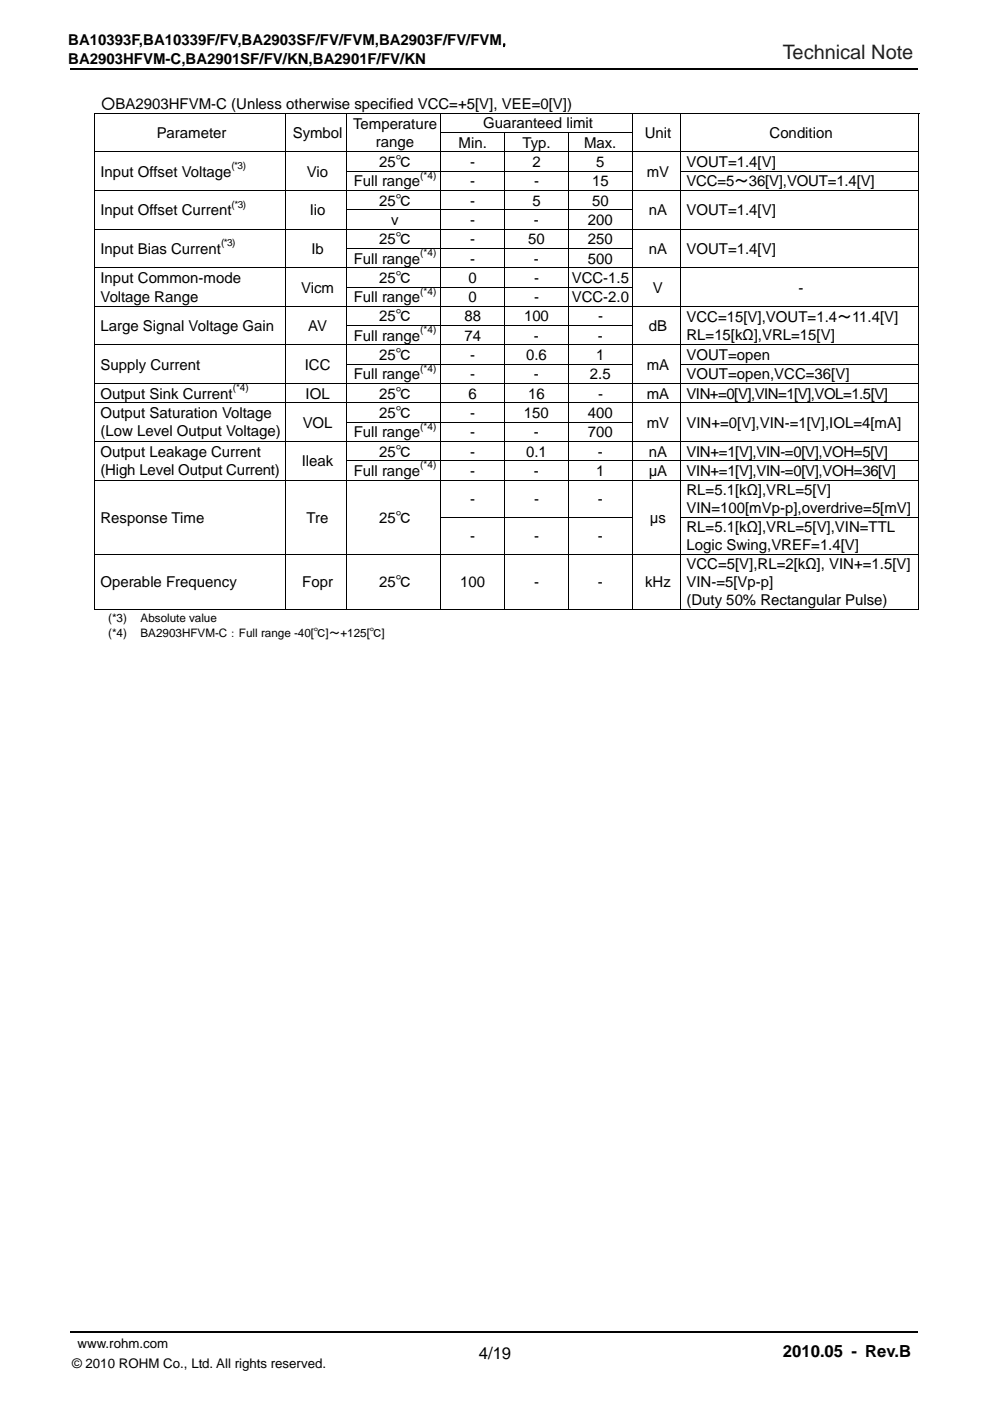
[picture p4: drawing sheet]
<svg xmlns="http://www.w3.org/2000/svg" width="210mm" height="297mm" viewBox="0 0 210 297" stroke-linecap="round" stroke-linejoin="round" font-family="sans-serif">
<defs><g id="words">
<text font-size="4.2" fill="#231f20" x="166" y="12.5">Technical Note</text>
<g font-size="3.5">
<text x="166.1" y="287.7">2010.05 - Rev.B</text>
<text x="101.6" y="288.2">4/19</text>
</g>
<g font-size="3.2">
<text x="14.5" y="9.6">BA10393F,BA10339F/FV,BA2903SF/FV/FVM,BA2903F/FV/FVM，</text>
<text x="14.5" y="13.5">BA2903HFVM-C,BA2901SF/FV/KN,BA2901F/FV/KN</text>
<text x="21.4" y="23.1">○BA2903HFVM-C (Unless otherwise specified VCC=+5[V], VEE=0[V])</text>
<text x="33.2" y="29.3">Parameter</text>
<text x="62.1" y="29.3">Symbol</text>
<text x="74.9" y="27.3">Temperature</text>
<text x="102.5" y="27.2">Guaranteed limit</text>
<text x="136.7" y="29.3">Unit</text>
<text x="163.2" y="29.3">Condition</text>
<text x="79.7" y="31.2">range</text>
<text x="80.4" y="35.4">25℃</text>
<text x="97.3" y="31.3">Min.</text>
<text x="99.7" y="35.4">-</text>
<text x="110.8" y="31.3">Typ.</text>
<text x="112.9" y="35.4">2</text>
<text x="123.9" y="31.3">Max.</text>
<text x="126.5" y="35.4">5</text>
<text x="145.6" y="35.4">VOUT=1.4[V]</text>
<text x="21.3" y="37.5">Input Offset Voltage</text>
<text x="65.1" y="37.5">Vio</text>
<text x="75" y="39.5">Full range</text>
<text x="99.7" y="39.5">-</text>
<text x="113.3" y="39.5">-</text>
<text x="125.6" y="39.5">15</text>
<text x="137.2" y="37.5">mV</text>
<text x="145.6" y="39.5">VCC=5～36[V],VOUT=1.4[V]</text>
<text x="21.3" y="45.7">Input Offset Current</text>
<text x="65.7" y="45.7">Iio</text>
<text x="80.4" y="43.6">25℃</text>
<text x="83" y="47.7">v</text>
<text x="99.7" y="43.6">-</text>
<text x="99.7" y="47.7">-</text>
<text x="112.9" y="43.6">5</text>
<text x="113.3" y="47.7">-</text>
<text x="124.7" y="47.7">200</text>
<text x="125.6" y="43.6">50</text>
<text x="137.6" y="45.7">nA</text>
<text x="145.6" y="45.7">VOUT=1.4[V]</text>
<text x="21.3" y="53.8">Input Bias Current</text>
<text x="66" y="53.8">Ib</text>
<text x="80.4" y="51.8">25℃</text>
<text x="99.7" y="51.8">-</text>
<text x="112" y="51.8">50</text>
<text x="124.7" y="51.8">250</text>
<text x="137.6" y="53.8">nA</text>
<text x="145.6" y="53.8">VOUT=1.4[V]</text>
<text x="75" y="55.9">Full range</text>
<text x="80.4" y="60">25℃</text>
<text x="99.4" y="60">0</text>
<text x="99.7" y="55.9">-</text>
<text x="113.3" y="55.9">-</text>
<text x="113.3" y="60">-</text>
<text x="121.3" y="60">VCC-1.5</text>
<text x="124.7" y="55.9">500</text>
<text x="21.3" y="60.1">Input Common-mode</text>
<text x="21.3" y="64">Voltage Range</text>
<text x="63.9" y="62">Vicm</text>
<text x="75" y="64.1">Full range</text>
<text x="99.4" y="64.1">0</text>
<text x="113.3" y="64.1">-</text>
<text x="121.3" y="64.1">VCC-2.0</text>
<text x="138.5" y="62">V</text>
<text x="169.4" y="62">-</text>
<text x="21.3" y="70.2">Large Signal Voltage Gain</text>
<text x="65.4" y="70.2">AV</text>
<text x="80.4" y="68.2">25℃</text>
<text x="98.5" y="68.2">88</text>
<text x="111.2" y="68.2">100</text>
<text x="126.8" y="68.2">-</text>
<text x="137.6" y="70.2">dB</text>
<text x="145.6" y="68.3">VCC=15[V],VOUT=1.4～11.4[V]</text>
<text x="75" y="72.2">Full range</text>
<text x="80.4" y="76.3">25℃</text>
<text x="98.5" y="72.2">74</text>
<text x="99.7" y="76.3">-</text>
<text x="111.6" y="76.3">0.6</text>
<text x="113.3" y="72.2">-</text>
<text x="126.5" y="76.3">1</text>
<text x="126.8" y="72.2">-</text>
<text x="145.6" y="76.3">VOUT=open</text>
<text x="145.6" y="72.1">RL=15[kΩ],VRL=15[V]</text>
<text x="21.3" y="78.4">Supply Current</text>
<text x="64.6" y="78.4">ICC</text>
<text x="75" y="80.4">Full range</text>
<text x="99.7" y="80.4">-</text>
<text x="113.3" y="80.4">-</text>
<text x="125.1" y="80.4">2.5</text>
<text x="137.2" y="78.4">mA</text>
<text x="145.6" y="80.4">VOUT=open,VCC=36[V]</text>
<text x="21.3" y="84.5">Output Sink Current</text>
<text x="21.3" y="88.6">Output Saturation Voltage</text>
<text x="64.8" y="84.5">IOL</text>
<text x="80.4" y="84.5">25℃</text>
<text x="80.4" y="88.6">25℃</text>
<text x="99.4" y="84.5">6</text>
<text x="99.7" y="88.6">-</text>
<text x="111.1" y="88.6">150</text>
<text x="112" y="84.5">16</text>
<text x="124.7" y="88.6">400</text>
<text x="126.8" y="84.5">-</text>
<text x="137.2" y="84.5">mA</text>
<text x="145.6" y="84.5">VIN+=0[V],VIN=1[V],VOL=1.5[V]</text>
<text x="21.3" y="92.4">(Low Level Output Voltage)</text>
<text x="64.2" y="90.7">VOL</text>
<text x="75" y="92.7">Full range</text>
<text x="99.7" y="92.7">-</text>
<text x="113.3" y="92.7">-</text>
<text x="124.7" y="92.7">700</text>
<text x="137.2" y="90.7">mV</text>
<text x="145.6" y="90.7">VIN+=0[V],VIN-=1[V],IOL=4[mA]</text>
<text x="21.3" y="96.9">Output Leakage Current</text>
<text x="21.3" y="100.8">(High Level Output Current)</text>
<text x="64" y="98.9">Ileak</text>
<text x="75" y="100.9">Full range</text>
<text x="80.4" y="96.8">25℃</text>
<text x="99.7" y="96.8">-</text>
<text x="99.7" y="100.9">-</text>
<text x="111.6" y="96.8">0.1</text>
<text x="113.3" y="100.9">-</text>
<text x="126.5" y="100.9">1</text>
<text x="126.8" y="96.8">-</text>
<text x="137.6" y="100.9">μA</text>
<text x="137.6" y="96.8">nA</text>
<text x="145.6" y="96.8">VIN+=1[V],VIN-=0[V],VOH=5[V]</text>
<text x="145.6" y="100.9">VIN+=1[V],VIN-=0[V],VOH=36[V]</text>
<text x="99.7" y="106.9">-</text>
<text x="113.3" y="106.9">-</text>
<text x="126.8" y="106.9">-</text>
<text x="145.6" y="104.9">RL=5.1[kΩ],VRL=5[V]</text>
<text x="21.3" y="110.8">Response Time</text>
<text x="65" y="110.8">Tre</text>
<text x="80.4" y="110.8">25℃</text>
<text x="137.9" y="110.8">μs</text>
<text x="145.6" y="112.8">RL=5.1[kΩ],VRL=5[V],VIN=TTL</text>
<text x="145.6" y="108.8">VIN=100[mVp-p],overdrive=5[mV]</text>
<text x="99.7" y="114.7">-</text>
<text x="113.3" y="114.7">-</text>
<text x="126.8" y="114.7">-</text>
<text x="145.6" y="116.7">Logic Swing,VREF=1.4[V]</text>
<text x="21.3" y="124.5">Operable Frequency</text>
<text x="64.1" y="124.5">Fopr</text>
<text x="80.4" y="124.5">25℃</text>
<text x="97.6" y="124.5">100</text>
<text x="113.3" y="124.5">-</text>
<text x="126.8" y="124.5">-</text>
<text x="136.8" y="124.5">kHz</text>
<text x="145.6" y="120.6">VCC=5[V],RL=2[kΩ], VIN+=1.5[V]</text>
<text x="145.6" y="124.5">VIN-=5[Vp-p]</text>
<text x="145.6" y="128.4">(Duty 50% Rectangular Pulse)</text>
</g>
<g font-size="2.8">
<text x="16.4" y="285.8">www.rohm.com</text>
<text x="15.3" y="290">© 2010 ROHM Co., Ltd. All rights reserved.</text>
</g>
<g font-size="2.5">
<text x="22.9" y="131.9">(*3)</text>
<text x="29.8" y="131.9">Absolute value</text>
<text x="22.9" y="135">(*4)</text>
<text x="29.8" y="135">BA2903HFVM-C：Full range -40[℃]～+125[℃]</text>
</g>
<g font-size="2.1">
<text x="49.1" y="35.9">(*3)</text>
<text x="89.1" y="37.9">(*4)</text>
<text x="49.1" y="44.1">(*3)</text>
<text x="46.9" y="52.2">(*3)</text>
<text x="89.1" y="54.3">(*4)</text>
<text x="89.1" y="62.5">(*4)</text>
<text x="89.1" y="70.7">(*4)</text>
<text x="49.4" y="82.9">(*4)</text>
<text x="89.1" y="78.8">(*4)</text>
<text x="89.1" y="91.1">(*4)</text>
<text x="89.1" y="99.3">(*4)</text>
</g>
</g></defs>
<path d="M15 282.3h179.7" fill="none" stroke="#030303" stroke-width=".32"/>
<path d="M15 14.7h179.7" fill="none" stroke="#030303" stroke-width=".34"/>
<g fill="#000">
<path d="M19.9 23.9h.2v.1h-.2zM19.9 28.1l.2 .1zM19.9 36.3h.2zM60.6 28.1l.1 .1zM60.6 36.3h.1zM73.4 28.1l.1 .1zM144.3 28.1v.1zM194.8 23.9h.2v.1h-.2zM194.8 28.1l.2 .1zM194.8 32.2h.2zM194.8 36.3h.2zM19.9 44.4l.2 .1z"/>
<path d="M19.9 52.6l.2 .1zM60.6 44.4l.1 .1zM60.6 52.6l.1 .1zM144.3 44.4v.1zM144.3 52.6v.1zM194.8 40.3l.2 .1zM194.8 44.4l.2 .1zM194.8 48.5l.2 .1zM194.8 52.6l.2 .1zM194.8 56.7l.2 .1zM19.9 60.8l.2 .1zM19.9 69l.2 .1z"/>
<path d="M19.9 77.2l.2 .1zM60.6 60.8l.1 .1zM60.6 69l.1 .1zM60.6 77.2l.1 .1zM144.3 60.8v.1zM144.3 69v.1zM144.3 77.2v.1zM194.8 60.8l.2 .1zM194.8 64.9l.2 .1zM194.8 69l.2 .1zM194.8 73.1l.2 .1zM194.8 77.2l.2 .1z"/>
<path d="M19.9 89.5h.2zM19.9 97.6l.2 .1zM60.6 89.5h.1zM60.6 97.6l.1 .1zM194.8 81.3h.2zM194.8 85.4h.2zM194.8 89.5h.2zM194.8 93.5l.2 .1zM194.8 97.6l.2 .1zM19.9 109.6l.2 .1zM60.6 109.6l.1 .1zM73.4 109.6l.1 .1z"/>
<path d="M144.3 109.6v.1zM194.8 101.7l.2 .1zM194.8 109.6l.2 .1zM194.8 117.4l.2 .1zM194.8 129.2h.2v.1h-.2z"/>
</g>
<g fill="none" stroke="#000" stroke-width=".21">
<path d="M19.9 24h175.1M19.9 32.2h174.9M20 24v4.1M20 28.2v4M20 32.2v4.1M20 36.3v4M60.6 24v4.1M60.6 28.2v4M60.6 32.2v4.1M60.6 36.3v4M73.4 36.3h60.8M73.4 24v4.1"/>
<path d="M73.4 28.2v4M73.4 32.2v4.1M73.4 36.3v4M93.5 28.1h40.7M93.5 24v4.1M93.5 28.2v4M93.5 32.2v4.1M93.5 36.3v4M107 28.2v4M107 32.2v4.1M107 36.3v4M120.6 28.2v4"/>
<path d="M120.6 32.2v4.1M120.6 36.3v4M134.2 24v4.1M134.2 28.2v4M134.2 32.2v4.1M134.2 36.3v4M144.3 24v4.1M144.3 28.2v4M144.3 32.2v4.1M144.3 36.3v4M144.3 36.3h50.5M194.9 24v4.1"/>
<path d="M194.9 28.2v4M194.9 32.2v4.1M194.9 36.3v4M19.9 40.4h174.9M19.9 48.6h174.9M19.9 56.7h174.9M20 40.4v4M20 44.5v4M20 48.6v4M20 52.7v4M20 56.8v4M60.6 40.4v4"/>
<path d="M60.6 44.5v4M60.6 48.6v4M60.6 52.7v4M60.6 56.8v4M73.4 44.5h60.8M73.4 52.7h60.8M73.4 40.4v4M73.4 44.5v4M73.4 48.6v4M73.4 52.7v4M73.4 56.8v4M93.5 40.4v4"/>
<path d="M93.5 44.5v4M93.5 48.6v4M93.5 52.7v4M93.5 56.8v4M107 40.4v4M107 44.5v4M107 48.6v4M107 52.7v4M107 56.8v4M120.6 40.4v4M120.6 44.5v4M120.6 48.6v4"/>
<path d="M120.6 52.7v4M120.6 56.8v4M134.2 40.4v4M134.2 44.5v4M134.2 48.6v4M134.2 52.7v4M134.2 56.8v4M144.3 40.4v4M144.3 44.5v4M144.3 48.6v4M144.3 52.7v4M144.3 56.8v4"/>
<path d="M194.9 40.4v4M194.9 44.5v4M194.9 48.6v4M194.9 52.7v4M194.9 56.8v4M19.9 64.9h174.9M19.9 73.1h174.9M20 60.9v4M20 65v4M20 69.1v4M20 73.2v4M20 77.3v4"/>
<path d="M60.6 60.9v4M60.6 65v4M60.6 69.1v4M60.6 73.2v4M60.6 77.3v4M73.4 60.9h60.8M73.4 69h60.8M73.4 77.2h60.8M73.4 60.9v4M73.4 65v4M73.4 69.1v4M73.4 73.2v4"/>
<path d="M73.4 77.3v4M93.5 60.9v4M93.5 65v4M93.5 69.1v4M93.5 73.2v4M93.5 77.3v4M107 60.9v4M107 65v4M107 69.1v4M107 73.2v4M107 77.3v4M120.6 60.9v4"/>
<path d="M120.6 65v4M120.6 69.1v4M120.6 73.2v4M120.6 77.3v4M134.2 60.9v4M134.2 65v4M134.2 69.1v4M134.2 73.2v4M134.2 77.3v4M144.3 60.9v4M144.3 65v4M144.3 69.1v4"/>
<path d="M144.3 73.2v4M144.3 77.3v4M144.3 77.2h50.5M194.9 60.9v4M194.9 65v4M194.9 69.1v4M194.9 73.2v4M194.9 77.3v4M19.9 85.4h174.9M19.9 93.6h174.9M20 81.3v4.1M20 85.4v4.1"/>
<path d="M20 89.5v4M20 93.6v4M20 97.7v4M60.6 81.3v4.1M60.6 85.4v4.1M60.6 89.5v4M60.6 93.6v4M60.6 97.7v4M73.4 89.5h60.8M73.4 97.7h121.4M73.4 81.3v4.1M73.4 85.4v4.1"/>
<path d="M73.4 89.5v4M73.4 93.6v4M73.4 97.7v4M93.5 81.3v4.1M93.5 85.4v4.1M93.5 89.5v4M93.5 93.6v4M93.5 97.7v4M107 81.3v4.1M107 85.4v4.1M107 89.5v4M107 93.6v4"/>
<path d="M107 97.7v4M120.6 81.3v4.1M120.6 85.4v4.1M120.6 89.5v4M120.6 93.6v4M120.6 97.7v4M134.2 81.3v4.1M134.2 85.4v4.1M134.2 89.5v4M134.2 93.6v4M134.2 97.7v4M144.3 81.3v4.1"/>
<path d="M144.3 85.4v4.1M144.3 89.5v4M144.3 93.6v4M144.3 97.7v4M194.8 81.3h-174.9M194.9 81.3v4.1M194.9 85.4v4.1M194.9 89.5v4M194.9 93.6v4M194.9 97.7v4M19.9 101.8h174.9M19.9 117.5h174.9"/>
<path d="M20 101.8v7.8M20 109.7v7.7M20 117.5v11.8M60.6 101.8v7.8M60.6 109.7v7.7M60.6 117.5v11.7M73.4 101.8v7.8M73.4 109.7v7.7M73.4 117.5v11.7M93.5 109.6h40.7M93.5 101.8v7.8M93.5 109.7v7.7"/>
<path d="M93.5 117.5v11.7M107 101.8v7.8M107 109.7v7.7M107 117.5v11.7M120.6 101.8v7.8M120.6 109.7v7.7M120.6 117.5v11.7M134.2 101.8v7.8M134.2 109.7v7.7M134.2 117.5v11.7M144.3 101.8v7.8M144.3 109.7v7.7"/>
<path d="M144.3 117.5v11.7M144.3 109.6h50.5M194.9 101.8v7.8M194.9 109.7v7.7M194.9 117.5v11.8M19.9 129.2h174.9"/>
</g>
<use href="#words"/>
</svg>
